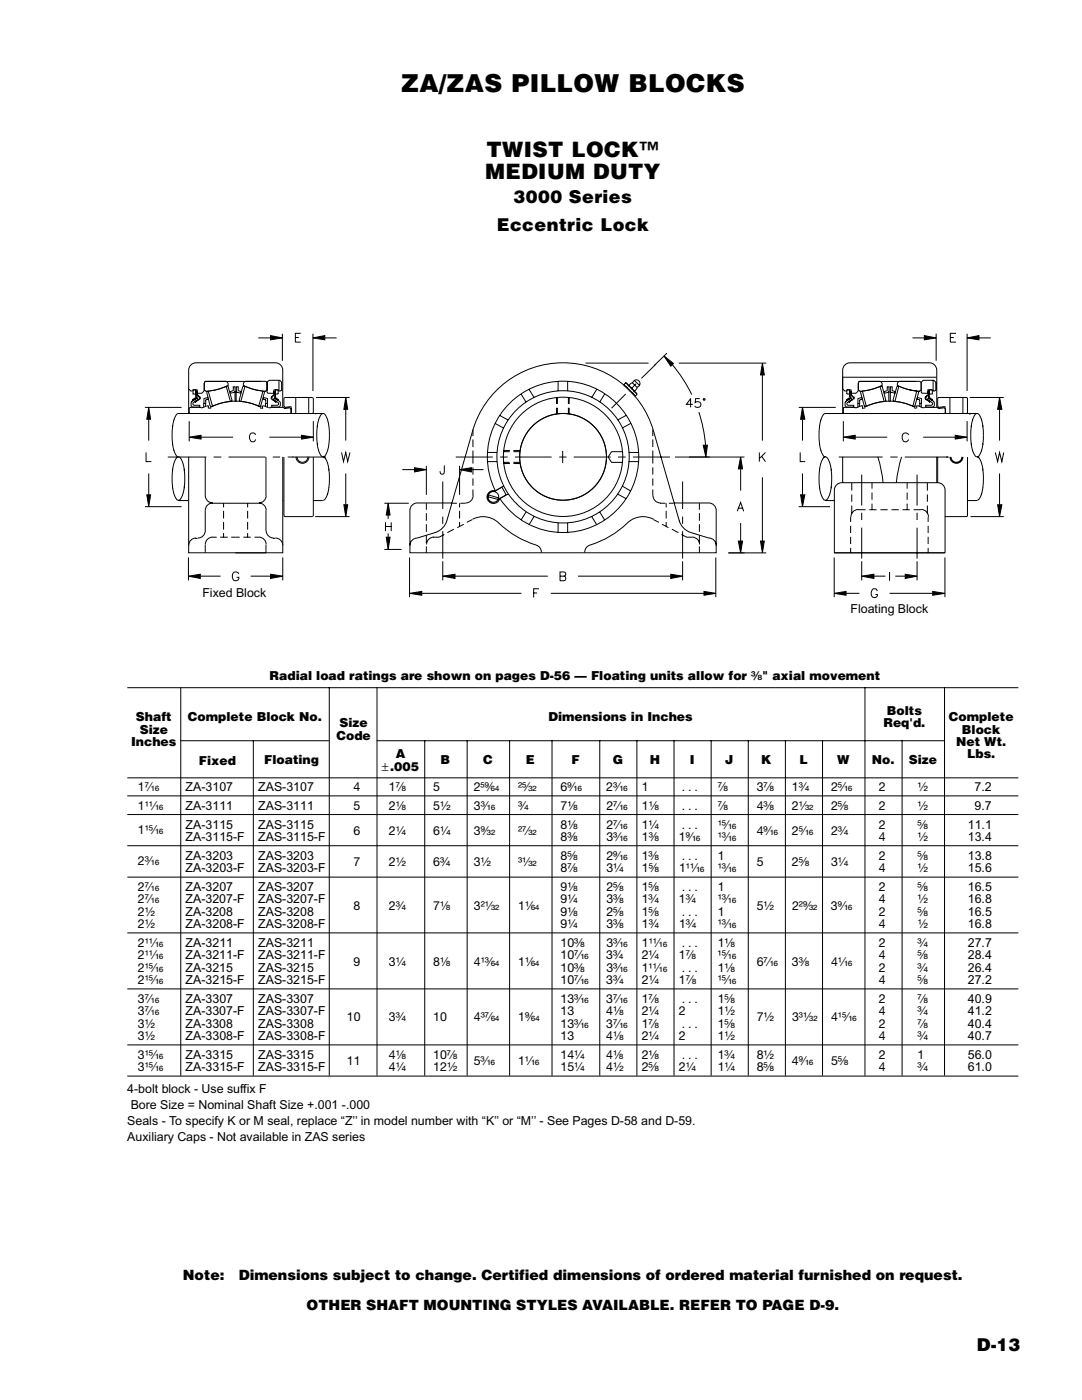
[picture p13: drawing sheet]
<svg xmlns="http://www.w3.org/2000/svg" width="216mm" height="279mm" viewBox="0 0 216 279" stroke-linecap="round" stroke-linejoin="round" font-family="sans-serif">
<defs><g id="words">
<text font-size="4.9" x="80.1" y="18.5">ZA/ZAS PILLOW BLOCKS</text>
<g font-size="4.2">
<text x="96.8" y="35.6">MEDIUM DUTY</text>
<text x="97.1" y="31.4">TWIST LOCK™</text>
</g>
<g font-size="3.5">
<text x="102.5" y="40.4">3000 Series</text>
<text x="99.1" y="46.1">Eccentric Lock</text>
<text x="194.9" y="269.5">D-13</text>
</g>
<g font-size="2.8">
<text x="36.5" y="255.5">Note:</text>
<text x="47.6" y="255.5">Dimensions subject to change. Certified dimensions of ordered material furnished on request.</text>
<text x="61.2" y="261.5">OTHER SHAFT MOUNTING STYLES AVAILABLE. REFER TO PAGE D-9.</text>
</g>
<g font-size="2.5">
<text x="40.4" y="119.1">Fixed Block</text>
<text x="169.7" y="122.3">Floating Block</text>
<text x="53.8" y="135.6">Radial load ratings are shown on pages D-56 — Floating units allow for ³⁄₈&quot; axial movement</text>
<text x="27.1" y="143.9">Shaft</text>
<text x="37.5" y="143.9">Complete Block No.</text>
<text x="109.4" y="143.9">Dimensions in Inches</text>
<text x="177" y="142.7">Bolts</text>
<text x="189.4" y="143.9">Complete</text>
<text x="26.2" y="148.8">Inches</text>
<text x="27.9" y="146.4">Size</text>
<text x="67.1" y="147.6">Code</text>
<text x="67.7" y="145.2">Size</text>
<text x="176.3" y="145.2">Req'd.</text>
<text x="190.8" y="148.8">Net Wt.</text>
<text x="191.9" y="146.4">Block</text>
<text x="39.7" y="152.7">Fixed</text>
<text x="52.7" y="152.6">Floating</text>
<text x="76.2" y="153.8">±.005</text>
<text x="79" y="151.3">A</text>
<text x="87.9" y="152.6">B</text>
<text x="96.4" y="152.6">C</text>
<text x="104.9" y="152.6">E</text>
<text x="114" y="152.6">F</text>
<text x="122.3" y="152.6">G</text>
<text x="129.7" y="152.6">H</text>
<text x="137.6" y="152.6">I</text>
<text x="144.7" y="152.6">J</text>
<text x="151.9" y="152.6">K</text>
<text x="159.5" y="152.6">L</text>
<text x="167" y="152.6">W</text>
<text x="173.9" y="152.6">No.</text>
<text x="181.4" y="152.6">Size</text>
<text x="193" y="151.3">Lbs.</text>
<text x="27.5" y="157.9">1⁷⁄₁₆</text>
<text x="27.5" y="161.6">1¹¹⁄₁₆</text>
<text x="37" y="157.9">ZA-3107</text>
<text x="37" y="161.6">ZA-3111</text>
<text x="51.5" y="157.9">ZAS-3107</text>
<text x="51.5" y="161.6">ZAS-3111</text>
<text x="70.6" y="157.9">4</text>
<text x="70.6" y="161.6">5</text>
<text x="77.6" y="157.9">1⁷⁄₈</text>
<text x="77.6" y="161.6">2¹⁄₈</text>
<text x="86.5" y="157.9">5</text>
<text x="86.5" y="161.6">5¹⁄₂</text>
<text x="94.5" y="157.9">2⁵⁹⁄₆₄</text>
<text x="94.5" y="161.6">3³⁄₁₆</text>
<text x="103.4" y="157.9">²⁵⁄₃₂</text>
<text x="103.4" y="161.6">³⁄₄</text>
<text x="111.8" y="157.9">6⁹⁄₁₆</text>
<text x="111.9" y="161.6">7¹⁄₈</text>
<text x="121" y="157.9">2³⁄₁₆</text>
<text x="121" y="161.6">2⁷⁄₁₆</text>
<text x="128.1" y="157.9">1</text>
<text x="128.1" y="161.6">1¹⁄₈</text>
<text x="136.1" y="157.9">. . .</text>
<text x="136.1" y="161.6">. . .</text>
<text x="143.2" y="157.9">⁷⁄₈</text>
<text x="143.2" y="161.6">⁷⁄₈</text>
<text x="151" y="157.9">3⁷⁄₈</text>
<text x="151" y="161.6">4³⁄₈</text>
<text x="158" y="157.9">1³⁄₄</text>
<text x="158" y="161.6">2¹⁄₃₂</text>
<text x="165.8" y="161.6">2⁵⁄₈</text>
<text x="165.8" y="157.9">2⁵⁄₁₆</text>
<text x="175.3" y="157.9">2</text>
<text x="175.3" y="161.6">2</text>
<text x="183.1" y="157.9">¹⁄₂</text>
<text x="183.1" y="161.6">¹⁄₂</text>
<text x="194.5" y="157.9">7.2</text>
<text x="194.5" y="161.6">9.7</text>
<text x="27.5" y="166.4">1¹⁵⁄₁₆</text>
<text x="37" y="165.4">ZA-3115</text>
<text x="37" y="167.9">ZA-3115-F</text>
<text x="51.5" y="165.4">ZAS-3115</text>
<text x="51.5" y="167.9">ZAS-3115-F</text>
<text x="70.6" y="166.6">6</text>
<text x="77.6" y="166.6">2¹⁄₄</text>
<text x="86.5" y="166.6">6¹⁄₄</text>
<text x="94.5" y="166.6">3⁹⁄₃₂</text>
<text x="103.4" y="166.6">²⁷⁄₃₂</text>
<text x="111.8" y="165.4">8¹⁄₈</text>
<text x="111.8" y="167.9">8³⁄₈</text>
<text x="121" y="165.4">2⁷⁄₁₆</text>
<text x="121" y="167.9">3³⁄₁₆</text>
<text x="128" y="165.4">1¹⁄₄</text>
<text x="128.1" y="167.9">1³⁄₈</text>
<text x="135.5" y="167.9">1⁹⁄₁₆</text>
<text x="136.1" y="165.4">. . .</text>
<text x="143.2" y="165.4">¹⁵⁄₁₆</text>
<text x="143.2" y="167.9">¹³⁄₁₆</text>
<text x="151" y="166.6">4⁹⁄₁₆</text>
<text x="158" y="166.6">2⁵⁄₁₆</text>
<text x="165.8" y="166.6">2³⁄₄</text>
<text x="175.3" y="165.4">2</text>
<text x="175.4" y="167.9">4</text>
<text x="183.1" y="165.4">⁵⁄₈</text>
<text x="183.1" y="167.9">¹⁄₂</text>
<text x="193.1" y="165.4">11.1</text>
<text x="193.1" y="167.9">13.4</text>
<text x="27.5" y="172.6">2³⁄₁₆</text>
<text x="37" y="171.6">ZA-3203</text>
<text x="51.5" y="171.6">ZAS-3203</text>
<text x="70.6" y="172.8">7</text>
<text x="77.6" y="172.8">2¹⁄₂</text>
<text x="86.4" y="172.8">6³⁄₄</text>
<text x="94.5" y="172.8">3¹⁄₂</text>
<text x="103.4" y="172.8">³¹⁄₃₂</text>
<text x="111.8" y="171.6">8⁵⁄₈</text>
<text x="121" y="171.6">2⁹⁄₁₆</text>
<text x="128" y="171.6">1³⁄₈</text>
<text x="136.1" y="171.6">. . .</text>
<text x="143.2" y="171.6">1</text>
<text x="151" y="172.8">5</text>
<text x="158" y="172.8">2⁵⁄₈</text>
<text x="165.8" y="172.8">3¹⁄₄</text>
<text x="175.3" y="171.6">2</text>
<text x="183.1" y="171.6">⁵⁄₈</text>
<text x="193.1" y="171.6">13.8</text>
<text x="27.5" y="177.8">2⁷⁄₁₆</text>
<text x="37" y="177.8">ZA-3207</text>
<text x="37" y="174.1">ZA-3203-F</text>
<text x="51.5" y="177.8">ZAS-3207</text>
<text x="51.5" y="174.1">ZAS-3203-F</text>
<text x="111.8" y="177.8">9¹⁄₈</text>
<text x="111.8" y="174.1">8⁷⁄₈</text>
<text x="121" y="177.8">2⁵⁄₈</text>
<text x="121" y="174.1">3¹⁄₄</text>
<text x="128.1" y="177.8">1⁵⁄₈</text>
<text x="128.1" y="174.1">1⁵⁄₈</text>
<text x="135.5" y="174.1">1¹¹⁄₁₆</text>
<text x="136.1" y="177.8">. . .</text>
<text x="143.2" y="177.8">1</text>
<text x="143.2" y="174.1">¹³⁄₁₆</text>
<text x="175.3" y="177.8">2</text>
<text x="175.3" y="174.1">4</text>
<text x="183.1" y="177.8">⁵⁄₈</text>
<text x="183.1" y="174.1">¹⁄₂</text>
<text x="193.1" y="177.8">16.5</text>
<text x="193.1" y="174.1">15.6</text>
<text x="27.5" y="182.8">2¹⁄₂</text>
<text x="27.5" y="180.3">2⁷⁄₁₆</text>
<text x="27.5" y="185.2">2¹⁄₂</text>
<text x="37" y="182.8">ZA-3208</text>
<text x="37" y="180.3">ZA-3207-F</text>
<text x="37" y="185.2">ZA-3208-F</text>
<text x="51.5" y="182.8">ZAS-3208</text>
<text x="51.5" y="180.3">ZAS-3207-F</text>
<text x="51.5" y="185.2">ZAS-3208-F</text>
<text x="70.6" y="181.7">8</text>
<text x="77.6" y="181.7">2³⁄₄</text>
<text x="86.5" y="181.7">7¹⁄₈</text>
<text x="94.5" y="181.7">3²¹⁄₃₂</text>
<text x="103.4" y="181.7">1¹⁄₆₄</text>
<text x="111.8" y="182.8">9¹⁄₈</text>
<text x="111.8" y="180.3">9¹⁄₄</text>
<text x="111.8" y="185.2">9¹⁄₄</text>
<text x="121" y="182.8">2⁵⁄₈</text>
<text x="121" y="180.3">3³⁄₈</text>
<text x="121" y="185.2">3³⁄₈</text>
<text x="128.1" y="182.8">1⁵⁄₈</text>
<text x="128.1" y="180.3">1³⁄₄</text>
<text x="128.1" y="185.2">1³⁄₄</text>
<text x="135.5" y="180.3">1³⁄₄</text>
<text x="135.5" y="185.2">1³⁄₄</text>
<text x="136.1" y="182.8">. . .</text>
<text x="143.2" y="182.8">1</text>
<text x="143.2" y="180.3">¹³⁄₁₆</text>
<text x="143.2" y="185.2">¹³⁄₁₆</text>
<text x="151" y="181.7">5¹⁄₂</text>
<text x="158" y="181.7">2²⁹⁄₃₂</text>
<text x="165.8" y="181.7">3⁹⁄₁₆</text>
<text x="175.3" y="182.8">2</text>
<text x="175.3" y="180.3">4</text>
<text x="175.4" y="185.2">4</text>
<text x="183.1" y="182.8">⁵⁄₈</text>
<text x="183.1" y="180.3">¹⁄₂</text>
<text x="183.1" y="185.2">¹⁄₂</text>
<text x="193.1" y="182.8">16.5</text>
<text x="193.1" y="180.3">16.8</text>
<text x="193.1" y="185.2">16.8</text>
<text x="27.5" y="191.4">2¹¹⁄₁₆</text>
<text x="27.5" y="189">2¹¹⁄₁₆</text>
<text x="37" y="191.4">ZA-3211-F</text>
<text x="37" y="189">ZA-3211</text>
<text x="51.5" y="189">ZAS-3211</text>
<text x="51.5" y="191.4">ZAS-3211-F</text>
<text x="111.8" y="191.4">10⁷⁄₁₆</text>
<text x="111.8" y="189">10³⁄₈</text>
<text x="121" y="191.4">3³⁄₄</text>
<text x="121" y="189">3³⁄₁₆</text>
<text x="128" y="191.4">2¹⁄₄</text>
<text x="128.1" y="189">1¹¹⁄₁₆</text>
<text x="135.4" y="191.4">1⁷⁄₈</text>
<text x="136.1" y="189">. . .</text>
<text x="143.2" y="191.4">¹⁵⁄₁₆</text>
<text x="143.2" y="189">1¹⁄₈</text>
<text x="175.3" y="191.4">4</text>
<text x="175.4" y="189">2</text>
<text x="183.1" y="191.4">⁵⁄₈</text>
<text x="183.1" y="189">³⁄₄</text>
<text x="193.1" y="191.4">28.4</text>
<text x="193.1" y="189">27.7</text>
<text x="27.5" y="193.9">2¹⁵⁄₁₆</text>
<text x="27.5" y="196.4">2¹⁵⁄₁₆</text>
<text x="37" y="193.9">ZA-3215</text>
<text x="37" y="196.4">ZA-3215-F</text>
<text x="51.5" y="193.9">ZAS-3215</text>
<text x="51.5" y="196.4">ZAS-3215-F</text>
<text x="70.6" y="192.7">9</text>
<text x="77.6" y="192.7">3¹⁄₄</text>
<text x="86.5" y="192.7">8¹⁄₈</text>
<text x="94.5" y="192.7">4¹³⁄₆₄</text>
<text x="103.4" y="192.7">1¹⁄₆₄</text>
<text x="111.8" y="193.9">10³⁄₈</text>
<text x="111.8" y="196.4">10⁷⁄₁₆</text>
<text x="121" y="196.4">3³⁄₄</text>
<text x="121" y="193.9">3³⁄₁₆</text>
<text x="128.1" y="193.9">1¹¹⁄₁₆</text>
<text x="128.1" y="196.4">2¹⁄₄</text>
<text x="135.5" y="196.4">1⁷⁄₈</text>
<text x="136.1" y="193.9">. . .</text>
<text x="143.2" y="193.9">1¹⁄₈</text>
<text x="143.2" y="196.4">¹⁵⁄₁₆</text>
<text x="151" y="192.7">6⁷⁄₁₆</text>
<text x="158" y="192.7">3³⁄₈</text>
<text x="165.8" y="192.7">4¹⁄₁₆</text>
<text x="175.3" y="193.9">2</text>
<text x="175.4" y="196.4">4</text>
<text x="183.1" y="193.9">³⁄₄</text>
<text x="183.1" y="196.4">⁵⁄₈</text>
<text x="193.1" y="193.9">26.4</text>
<text x="193.1" y="196.4">27.2</text>
<text x="27.5" y="202.6">3⁷⁄₁₆</text>
<text x="27.5" y="200.2">3⁷⁄₁₆</text>
<text x="37" y="202.6">ZA-3307-F</text>
<text x="37" y="200.2">ZA-3307</text>
<text x="51.5" y="200.2">ZAS-3307</text>
<text x="51.5" y="202.6">ZAS-3307-F</text>
<text x="69.2" y="203.8">10</text>
<text x="77.6" y="203.8">3³⁄₄</text>
<text x="86.5" y="203.8">10</text>
<text x="94.5" y="203.8">4³⁷⁄₆₄</text>
<text x="103.4" y="203.8">1⁹⁄₆₄</text>
<text x="111.8" y="202.6">13</text>
<text x="111.8" y="200.2">13³⁄₁₆</text>
<text x="121" y="202.6">4¹⁄₈</text>
<text x="121" y="200.2">3⁷⁄₁₆</text>
<text x="128.1" y="200.2">1⁷⁄₈</text>
<text x="128.1" y="202.6">2¹⁄₄</text>
<text x="135.5" y="202.6">2</text>
<text x="136.1" y="200.2">. . .</text>
<text x="143.2" y="200.2">1⁵⁄₈</text>
<text x="143.2" y="202.6">1¹⁄₂</text>
<text x="151" y="203.8">7¹⁄₂</text>
<text x="158" y="203.8">3³¹⁄₃₂</text>
<text x="165.8" y="203.8">4¹⁵⁄₁₆</text>
<text x="175.4" y="200.2">2</text>
<text x="175.4" y="202.6">4</text>
<text x="183.1" y="200.2">⁷⁄₈</text>
<text x="183.1" y="202.6">³⁄₄</text>
<text x="193.1" y="202.6">41.2</text>
<text x="193.1" y="200.2">40.9</text>
<text x="27.5" y="205.1">3¹⁄₂</text>
<text x="27.5" y="207.6">3¹⁄₂</text>
<text x="37" y="205.1">ZA-3308</text>
<text x="37" y="207.6">ZA-3308-F</text>
<text x="51.5" y="205.1">ZAS-3308</text>
<text x="51.5" y="207.6">ZAS-3308-F</text>
<text x="111.8" y="205.1">13³⁄₁₆</text>
<text x="111.8" y="207.6">13</text>
<text x="121" y="207.6">4¹⁄₈</text>
<text x="121" y="205.1">3⁷⁄₁₆</text>
<text x="128.1" y="205.1">1⁷⁄₈</text>
<text x="128.1" y="207.6">2¹⁄₄</text>
<text x="135.5" y="207.6">2</text>
<text x="136.1" y="205.1">. . .</text>
<text x="143.2" y="205.1">1⁵⁄₈</text>
<text x="143.2" y="207.6">1¹⁄₂</text>
<text x="175.3" y="205.1">2</text>
<text x="175.4" y="207.6">4</text>
<text x="183.1" y="205.1">⁷⁄₈</text>
<text x="183.1" y="207.6">³⁄₄</text>
<text x="193.1" y="205.1">40.4</text>
<text x="193.1" y="207.6">40.7</text>
<text x="27.5" y="211.3">3¹⁵⁄₁₆</text>
<text x="27.5" y="213.8">3¹⁵⁄₁₆</text>
<text x="37" y="211.3">ZA-3315</text>
<text x="37" y="213.8">ZA-3315-F</text>
<text x="51.5" y="211.3">ZAS-3315</text>
<text x="51.5" y="213.8">ZAS-3315-F</text>
<text x="69.2" y="212.6">11</text>
<text x="77.6" y="211.3">4¹⁄₈</text>
<text x="77.6" y="213.8">4¹⁄₄</text>
<text x="86.4" y="211.3">10⁷⁄₈</text>
<text x="86.5" y="213.8">12¹⁄₂</text>
<text x="94.5" y="212.6">5³⁄₁₆</text>
<text x="103.4" y="212.6">1¹⁄₁₆</text>
<text x="111.8" y="211.3">14¹⁄₄</text>
<text x="111.8" y="213.8">15¹⁄₄</text>
<text x="121" y="211.3">4¹⁄₈</text>
<text x="121" y="213.8">4¹⁄₂</text>
<text x="128" y="211.3">2¹⁄₈</text>
<text x="128.1" y="213.8">2⁵⁄₈</text>
<text x="135.5" y="213.8">2¹⁄₄</text>
<text x="136.1" y="211.3">. . .</text>
<text x="143.2" y="213.8">1¹⁄₄</text>
<text x="143.2" y="211.3">1³⁄₄</text>
<text x="151" y="213.8">8⁵⁄₈</text>
<text x="151" y="211.3">8¹⁄₂</text>
<text x="158" y="212.6">4⁹⁄₁₆</text>
<text x="165.8" y="212.6">5⁵⁄₈</text>
<text x="175.3" y="211.3">2</text>
<text x="175.3" y="213.8">4</text>
<text x="183.1" y="211.3">1</text>
<text x="183.1" y="213.8">³⁄₄</text>
<text x="193.1" y="211.3">56.0</text>
<text x="193.1" y="213.8">61.0</text>
<text x="25.4" y="218.2">4-bolt block - Use suffix F</text>
<text x="26.1" y="221.4">Bore Size = Nominal Shaft Size +.001 -.000</text>
<text x="25.4" y="224.6">Seals - To specify K or M seal, replace “Z’’ in model number with “K’’ or “M’’ - See Pages D-58 and D-59.</text>
<text x="25.4" y="227.8">Auxiliary Caps - Not available in ZAS series</text>
</g>
</g></defs>
<path d="M25.4 158.8h177.8M25.4 162.6h177.8M25.4 168.8h177.8M25.4 175h177.8M25.4 186.2h177.8M25.4 197.4h177.8M25.4 208.5h177.8M25.4 214.8h177.8" fill="none" stroke="#000" stroke-width=".2"/>
<g fill="#fff">
<path d="M41.3 90.8h27v6.4h-27z" fill-rule="evenodd"/>
<path d="M157 91h27v6.4h-27z" fill-rule="evenodd"/>
</g>
<g fill="none" stroke="#000" stroke-width=".2">
<path d="M25.4 137.2h177.8M36.1 137.2v77.5M65.7 137.2v77.5M75.2 137.2v77.5M172.6 137.2v77.5M188.5 137.2v77.5M25.4 155.2h177.8M36 147.8h29.6M50.5 147.7v67M75.1 147.8h113.3M84.8 147.7v67M93.2 147.7v67"/>
<path d="M101.7 147.7v67M110.2 147.7v67M119.7 147.7v67M127.1 147.7v67M134.5 147.7v67M141.9 147.7v67M149.3 147.7v67M156.7 147.7v67M164.1 147.7v67M180 147.7v67"/>
</g>
<path d="M44.2 129.1h27v6.4h-27z" fill-rule="evenodd" fill="#fff"/>
<g fill="none" stroke="#000" stroke-width=".2">
<path d="M37.6 77.6l.5 .4h.3M38.5 77.8h.5v.8h-.5zM38.5 77.9v.1M38.5 78h.1M38.5 77.8h.9M39 79.4l-.6 .4 .1 .1 .6-.3M39 78h.3v1.2M39 77.8v1.4M39.1 79.2l-.1 .2M39.3 78.1h.1M39.3 79.2l-.2 .3M39.3 78.6l.1 .2"/>
<path d="M39.4 77.9v.7M39.4 78.9l.3 .4M39.4 77.8h.1M39.4 78.6l.1 .2M39.4 78.8l.5 .4M39.7 79.6l-.8 .6 .1 .1 .8-.6M39.8 79.3v.3M39.9 79.2l.1 .2-.2 .3M40.7 79.6l.8-.3 .1 .4-.5 .1-.1 .7h-.3zM40.7 76.4v1.6l-.4 .5h-.9M40.8 76.3l.3-.2h3.9a.62 .62 0 0 1 .5 .8 11.1 11.1 0 0 1-4.4 1.2l-.3-.3zM41 76.1h11.1"/>
<path d="M41.1 76.1l-.3 .3M41.3 78.3l.7 2.8M41.4 78.1l-.1 .2M41.4 78.1h.2l.8 3M41.4 78.1l-.1 .1M45.2 77.1l-1.8 .6-1.8 .3M46.5 77.2h.4v1l-.9 .3-.1-.4 .6-.1zM46.9 78.2v1.9h.2v-1.9M47.2 77.2h.3v.8l.6 .1-.1 .4-.8-.3zM47.8 79.9l.1 .1M48.5 77.1l-.8 2.8M48.6 76.4l.5-.3 4 .1 .2 .3v1.3l-.3 .3a11.1 11.1 0 0 1-4.4-1.2z"/>
<path d="M48.6 77h.1M48.6 77l.3 .1-.9 3.1-.1-.1M48.7 77l-.2 .1M48.9 77.1l1.7 .6 1.9 .3M51.5 67.4h2.5M52.6 79.3l.8 .3v.9h-.4v-.7l-.5-.1zM52.6 78.2l-.1-.1-.9 3 .2 .1M52.7 78.1l.1 .2-.8 2.8M54.2 79.2l-.1 .2 .1 .3M54.3 79.3v.3M54.3 79.6l.8 .6v.1l-.9-.6M54.6 78.1h.1v.5"/>
<path d="M54.6 77.9v.7M54.6 78.8l-.5 .4M54.7 78.6l-.1 .2M54.7 78.9l-.5 .4M54.7 77.8h.8v.8h-.5M54.8 79.4l1.1 .9v.6l-.1 .3h-1.6v-.3h1.1l.2-.2v-.4l-.9-.6zM54.8 78.6l-.1 .2M54.8 79.2l.1 .3M55 78h-.3v1.2M55 77.8v1.4M55 79.2l.1 .2M55.1 79.4l.5 .4-.1 .1-.6-.3"/>
<path d="M55.5 78h.5l.2-.1v-1.6l-.4-.4h-2.1l-.4 .4v2l.2 .2h1.1M55.5 77.8h.1M55.7 75.9v2.1M56.3 66.6v5.4M58.9 67.4h.7M59 79.3v3.2M60 66.5h-1.1v1.8h1.1M61.6 79.3v3.2M62.4 66.6v11.4M63.1 79.3h6.7M64.8 67.4h2.4M104 78.6l1 1.6"/>
<path d="M105.6 77.7l1 1.6M111.1 79.4v1.2M111.2 79.3v1.3M111.4 76.1v1.9M113.3 76.1v1.9M113.4 79.3v1.3M113.6 79.4v1.2M116.8 72.5h12.6M119.1 77.7l-1 1.6M120.7 78.6l-1 1.6M124.5 76.7l1.9 2 .5 .3M124.8 76.4l1.2 1.1 1.1 1.2"/>
<path d="M124.8 76.4l2.3 2.2-.3 .5-2.3-2.3zM124.8 78.6l-2.8 2.9M125.5 77l.3-.4a.74 .74 0 0 0 .7-.6 .74 .74 0 0 1 1.1 .2 .74 .74 0 0 1-.5 1.1l-.1 .4-.4 .3M126.2 76.4l.9 .9M126.6 76l1 .9M126.9 76.6l-1 1M130.8 72.8l-2.8 2.7M133.1 70.5l-2.5 2.4M134.1 72.8a28.5 28.5 0 0 1 3.9 6M135.4 72.5h17.5M139.6 79.6h-.8l-.1 .7a.64 .64 0 0 1 1 0 .64 .64 0 0 1-.1 .9 .64 .64 0 0 1-1-.2M140.4 79.6h.2v.3h-.2z"/>
<path d="M152.1 74.8v13.1M168.1 77.6l.4 .4h.5M168.1 75.3h18.8M168.1 77.6v-3.7a1.47 1.47 0 0 1 1.5-1.5h15.8a1.47 1.47 0 0 1 1.5 1.5v7.4M168.1 75.2v7.3M169 78h.1M169 77.8h.1M169.4 79.4l-.5 .4 .1 .1 .6-.3M169.5 78h.2v1.2M169.5 77.8v1.4M169.6 79.2l-.1 .2M169.8 79.2l-.2 .3"/>
<path d="M169.8 78.6l.1 .2M169.8 77.8h-.8v.8h.5M169.8 78.9l.5 .4M169.9 77.8h.1M169.9 77.9l.1 .9M169.9 78.1h-.2v.5M169.9 78.8l.4 .4M169.9 78.4h.1M170.2 79.6l-.8 .6 .1 .1 .8-.6M170.3 79.3v.3M170.4 79.2l.1 .2-.2 .3M171.2 79.6l.8-.3 .1 .4-.5 .1-.1 .7h-.3z"/>
<path d="M171.3 76.4v1.6l-.5 .5h-.9M171.3 76.3l.3-.2h3.9a.63 .63 0 0 1 .5 .8 11.1 11.1 0 0 1-4.4 1.2l-.3-.3zM171.5 76.1h11.1M171.6 76.1l-.3 .3M171.7 78.3l.8 2.8M171.9 78.2l.2-.1 .8 3-.3 .1M171.9 78.1l-.1 .2M175.7 77.1l-1.8 .6-1.8 .3M175.8 77h.1M175.8 77l-.2 .1 .8 3.1 .3-.1M175.9 77l.2 .1M176 77.1l.7 2.8"/>
<path d="M176.8 79.9l-.1 .1M177 77.2h.4v1l-.9 .3-.1-.4 .6-.1zM177.4 78.2v1.9h.3v-1.9M177.7 77.2h.3v.8l.6 .1-.1 .4-.8-.3zM178.3 79.9l.1 .1M179 77.1l-.8 2.8M179.1 77h.1M179.1 76.4l.5-.3 4 .1 .2 .3v1.3l-.3 .3a11.1 11.1 0 0 1-4.4-1.2zM179.2 77l.1 .1-.7 3.1-.3-.1M179.2 77l-.2 .1M179.4 77.1l1.7 .6 1.9 .3M182.1 67.4h2.3"/>
<path d="M182.6 76.1h.1M183.1 79.3l.8 .3v.9h-.4v-.7l-.5-.1zM183.1 78.2l-.2-.1-.7 3 .1 .1M183.2 78.1l.1 .2M183.2 78.3l-.7 2.8M184.7 79.2l-.1 .2 .1 .3M184.7 79.6l.9 .6-.1 .1-.8-.6M184.8 79.3v.3M185 78.8l-.3 .4M185.1 77.8h.9M185.1 78.1h.2M185.1 77.9v.7"/>
<path d="M185.2 78.6l-.1 .2M185.2 77.8h.1M185.2 78.9l-.5 .4M185.3 79.4l1.1 .9v.6l-.2 .3h-1.5v-.3h1.1l.2-.2v-.4l-.9-.6zM185.3 78.6l-.1 .2M185.3 79.2l.1 .3M185.4 77.8h.6v.8h-.6zM185.4 78h-.1v1.2M185.4 77.8v1.4M185.5 79.2l.1 .2M185.5 79.4l.6 .4-.1 .1-.6-.3M186 77.8h.1"/>
<path d="M186 77.9v.1h.6l.1-.1v-1.6l-.4-.4h-2.1l-.4 .4v2l.2 .2h1.1M186.2 75.9v2.1M186.8 66.6v5.4M189.5 79.3v3.2M189.6 67.4h.7M190.8 66.5h-1.2v1.8h1.2M192.1 79.3v3.2M193 66.6v11.4M193.5 79.3h6.8M195.3 67.4h2.4M28.9 81.3h7.3M29.1 90.3v1.8h1.1"/>
<path d="M29.7 83.7v4.2M29.7 94.5v4.3M33.5 91.2h7.7M35.3 91.3l-.1 .1M35.3 91.3a.68 .68 0 0 1 1 .6l.4 1.5 .2 1.7-.1 1.8-.3 1.7a1.29 1.29 0 0 1-.9 1.2 2.44 2.44 0 0 1-1-1.9l-.3-2 .1-2.2 .4-1.5zM35.5 82.5h28.9M35.5 99.9h2.1M35.6 82.5l-.4 .2-.5 1.1-.3 1.3-.1 1.8 .1 1.7 .3 1.3 .5 1.1 .4 .2M37.6 91.2v19.1h18.8v-19.1M37.8 84v4.1M38.3 80.1l1-.7 .2 .3-.9 .6-.1 .4 .3 .2h1.1v.3h-1.6l-.2-.3zM40 81.4l-2.1-.1-.1 .2v.9l.1 .1"/>
<path d="M40.1 87.2h6.4M40.4 81.4h.1M40.6 80.5v.8M41 91.2v7.7a1.47 1.47 0 0 0 1.4 1.5 1.47 1.47 0 0 0-1.4 1.5v4a1.45 1.45 0 0 1-1.5 1.5M41 80.5v.7M41.3 81l-1.2 .4M41.3 81h.3v.5M41.3 81h.1M41.6 81h.1M41.6 81.4h.1M42 81.3v.2h-.4M42 81l.2 .1"/>
<path d="M42.1 81.2a11.1 11.1 0 0 1 9.9 0M42.1 81.4h-.1M42.2 81.2h.1M42.4 81.1l-.2 .1M42.6 91.2h1.6M45.6 91.2h7.4M46 80.1l-1.8 .3-1.8 .7M46.1 80.1h.1M46.2 80l.1-.1-.7-2.8-.3-.1-.2 .1 .9 3.1 .1-.1M47.8 80.1h.1M48.1 80.1l1.8 .3 1.8 .7M51 86.8l-.4-.4a.88 .88 0 0 0-.8 .9 .88 .88 0 0 0 .8 .9l.4-.5"/>
<path d="M52 81.1h.1M52 81.4h.1M52 81l-.1 .1M52.4 81v.5h-.4v-.2M52.4 81.4h.1M52.5 81l1.1 .4M52.5 81h-.1M52.7 81h.1M53 80.5v.7M53.1 91.2v7.7M53.1 98.9a1.47 1.47 0 0 1-1.5 1.5 1.47 1.47 0 0 1 1.5 1.5M53.4 80.5v.8"/>
<path d="M53.7 81.4h.1M53.7 81.4h2.9M53.8 87.2h6.4M54 81.3l-.1 .1M54.4 91.2h1.5M56.4 81.3v-7.4a1.47 1.47 0 0 0-1.4-1.5h-15.9a1.47 1.47 0 0 0-1.5 1.5v8.6M56.4 99.9h.2M56.6 81.3l.2 .2M56.7 91.2v11.7l.1 .2h5.6l.1-.2v-11.7M56.8 81.5l1.1-.1 .2 .2M57.4 91.2h7.6M57.9 81.2l-1 .1-.2-.2v-1.6l.1-.2h5.6l.1 .2v2.9l-.1 .1"/>
<path d="M57.9 81.1l.2 .2M58.1 81.4v1l-.2 .1M58.1 82.4l.2 .1M58.3 91.2h.1M59.1 91.2a1.29 1.29 0 0 0 1.3 1.3 1.29 1.29 0 0 0 1.2-1.3M59.3 91.2a1.08 1.08 0 0 0 1.1 1.1 1.08 1.08 0 0 0 1-1.1M62.5 99.9h1.9M62.5 84v4.1M62.9 82.7h.1M64.2 82.6l.3-.1a2.44 2.44 0 0 1 1 1.9l.2 2.8-.3 2.7a1.71 1.71 0 0 1-.9 1.3 2.11 2.11 0 0 1-1.1-1.9l-.2-2.1 .1-2.1 .4-1.6zM64.5 91.2l.3 .2 .6 1 .2 1.3 .1 1.8-.1 1.8-.2 1.3-.6 1-.3 .2M68.2 90.3l.3 1.8 .5-1.8 .4 1.8 .4-1.8"/>
<path d="M69 81.7v6.2M69 94.5v6.2M80.3 93.7h2.4M85.1 93v5.8M88.3 96.1v5.5M88.7 92.9l-.1 1.6-.3 .1h-.3l-.2-.6M90.9 91.2h7.4M91.7 93v5.8M94.1 93.7h2.4M94.4 97.7a2.17 2.17 0 0 1-.6 2.4l-.9 .3M94.4 85.7v1.3M94.4 87.7v1.5"/>
<path d="M94.4 89.9v2.6M94.4 93.3v1.4M94.4 95.5v1.4M97.3 90.3h1.9M97.3 92.1h1.9M97.4 98.8l2.1 .6M98.5 98.1l1.7-.9 .8 1.6-1.6 .9-2.1-.6M98.8 84.5l1.7 .9M98.8 98a1.29 1.29 0 0 0-1.6 .8 1.29 1.29 0 0 0 .9 1.6 1.29 1.29 0 0 0 1.6-.9l1.7-.9M98.8 97.9a15.1 15.1 0 0 1 13.8-21.8 15.1 15.1 0 0 1 13 22.4 15.1 15.1 0 0 1-25.9 1M99.7 82.9l1.7 .9M99.8 91.2h1.5"/>
<path d="M100.5 97l-1.7 1M100.5 92.5h1.3M100.5 92.3h1.2M100.5 89.9h1.3M100.5 90.1h1.2M102.4 92.5h1.3M102.4 92.3h1.3M102.4 89.9h1.3M102.4 90.1h1.3M102.8 91.2h7.3M111.1 81.4v1.3M111.2 81.4v1.2"/>
<path d="M111.6 91.2h1.4M112.3 90v2.4M113.4 81.4v1.2M113.6 81.4v1.3M114.5 91.2h7.4M123.2 98.6l1.7 .9M123.3 91.2h1.5M124.2 97l1.6 1M124.2 90.1h-2.2l-.7 1.1 .7 1.1h2.2M124.9 82.9l-1.7 .9M125.5 90.3h1.9M125.5 92.1h1.9"/>
<path d="M125.8 84.5l-1.6 .9M126.3 91.2h7.4M130.3 85.7v1.3M130.3 87.7v1.5M130.3 89.9v2.6M130.3 93.3v1.4M130.3 95.5v1.4M130.3 97.7v1.2M130.3 98.9a1.47 1.47 0 0 0 1.5 1.5M134.7 91.2h13.8M136.2 96.1v5.5M138.3 80.7h-1.3l.8-1.1v1.7"/>
<path d="M139.4 82.2a28.6 28.6 0 0 1 1.4 6.6M147.8 93.6v4.3M151.5 90.3v1.8M152 91.1l.7 1M152.1 95.2v12.8M152.7 90.3l-1.2 1.2M159.4 81.3h7.4M159.7 90.3v1.8h1M160.1 83.7v4.2M160.1 94.5v4.3M164.4 91.3l-.2 .1M164.4 91.3l.3-.1a2.44 2.44 0 0 1 1 1.9l.3 2.8-.4 2.7a1.71 1.71 0 0 1-.9 1.2 2.11 2.11 0 0 1-1.1-1.9l-.2-2 .1-2.2 .4-1.5z"/>
<path d="M164.6 82.5h30.4M164.6 99.9h1.9M164.7 82.5a1.29 1.29 0 0 0-.9 1.3l-.3 1.3-.1 1.8 .1 1.7 .3 1.3a1.29 1.29 0 0 0 .9 1.3M167.1 96.6l.9-.3h19.1a1.47 1.47 0 0 1 1.5 1.5v12.5h-22.1v-12.5l.1-.5zM167.4 91.2h8.7M168.1 91.2v5.1M168.3 84v4.1M168.8 80.1l1-.7 .2 .3-.9 .6-.1 .4 .3 .2h1.1v.3h-1.6l-.2-.3zM170 96.4v1.5M170 98.7v1.4M170.6 81.3v.1M170.6 87.2h6.4"/>
<path d="M170.9 81.4h.1M171.2 80.5v.8M171.5 80.5v.7M171.8 81h.1M171.9 94.7v6.2M172.1 81v.5h.4M172.1 81l-1.2 .4-2.5-.1v1.2M172.1 81h.1M172.1 81.4h.1M172.5 81.1h.1M172.5 81l.2 .1M172.6 81.3v.2"/>
<path d="M172.6 81.2a11.1 11.1 0 0 1 9.9 0M172.6 81.4h-.1M174 96.4v1.1M174 98.3v1.4M175.2 91.2l.7 2.9 .3 2.2M176.5 80.1l-1.8 .3-1.8 .7M177.7 91.2h1.4M178.3 80.1h.1M178.6 80.1l1.8 .3 1.8 .7M179.9 91.2l-.6 2.2-.4 2.9M180.6 91.2h8.7M181 96.4v1.1"/>
<path d="M181 98.3v1.4M181.3 86.8a.68 .68 0 0 0-.7-.4 .68 .68 0 0 0-.6 .6v.5a.66 .66 0 0 0 .6 .7 .66 .66 0 0 0 .7-.5M182.3 81.2h.1M182.5 81.3v.2M182.5 81.4h.1M182.5 81.1h.1M182.5 81.5h.3M182.5 81l-.1 .1M182.9 81l1.5 .4M182.9 81v.5M182.9 81.4h.1M183 81h-.1"/>
<path d="M183 94.7v6.2M183.2 81h.1M183.5 80.5v.7M183.8 80.5v.8M184.2 81.4h.1M184.2 87.2h6.4M185 96.4v1.5M185 98.7v1.4M186.9 91.2v5.1M187.1 81.3h-2.6M187.1 81.3v.1M187.1 91.2v5.2"/>
<path d="M187.1 81.3l.2 .2 1.1-.1 .2 .2M188.6 82.4l.2 .1M188.6 81.4v1l-.1 .1M188.6 81.3l-.2-.2-1.1 .2-.2-.2v-1.6l.2-.2h5.6l.1 .2v2.9l-.1 .1M188.9 91.2h.1M189.6 91.2a1.29 1.29 0 0 0 1.2 1.3 1.29 1.29 0 0 0 1.3-1.3M189.8 91.2a1.08 1.08 0 0 0 1 1.1 1.08 1.08 0 0 0 1.1-1.1M193 84v4.1M193 99.9h2M193 91.2v11.7l-.1 .2h-4.3M193.4 82.7h.1M194.7 82.6l.3-.1a2.44 2.44 0 0 1 1 1.9l.2 2.8-.3 2.7a1.71 1.71 0 0 1-.9 1.3 2.44 2.44 0 0 1-1.1-1.9l-.2-2.1 .1-2.1 .4-1.6z"/>
<path d="M195 91.2a2.11 2.11 0 0 1 1 1.9l.2 2.8-.3 2.7a1.29 1.29 0 0 1-.9 1.2M198.6 90.3l.5 1.8 .3-1.8 .5 1.8 .4-1.8M199.4 81.7v6.2M199.4 94.5v6.2M28.9 101.1h7.3M37.6 111.3v4.5M39 107.4h.4M39.1 107.4a1.47 1.47 0 0 0-1.5 1.4M40 115h4M41 108.7v1.6M42.4 100.4h9.2M42.4 107.2h.8"/>
<path d="M42.4 107.2a1.47 1.47 0 0 0-1.4 1.5M43.9 107.2h1.5M44.6 100.4v.9M44.6 102v1.5M44.6 104.2v1.5M44.6 106.4v.8M46.1 107.2h1.7M47.7 114.5a.73 .73 0 0 0-1-.3 .73 .73 0 0 0-.3 1l.1 .5a.64 .64 0 0 0 .8 .2 .64 .64 0 0 0 .4-.7h-.5M48.6 107.2h1.4M49.4 100.4v.9M49.4 102v1.5M49.4 104.2v1.5"/>
<path d="M49.4 106.4v.8M50 115h4M50.8 107.2a1.68 1.68 0 0 1 2.3 1.5M53.1 108.7v1.6h-6.1M53.1 101.9v4M53.1 105.9a1.47 1.47 0 0 0 1.5 1.5M54.5 107.4h.4M55 107.4a1.47 1.47 0 0 1 1.4 1.4M56.4 111.3v4.5M62.9 103.1h6.9M76.7 100.4h4.9M76.7 109.7h3.4"/>
<path d="M76.9 104.2v1.8M76.9 105.1h1.2M77.5 102.8v.8M77.5 106.5v.7M78.1 104.2v1.8M81.7 111.3v7.9M81.8 108.8a1.47 1.47 0 0 1 1.5-1.4l3.5-1.1a3.5 3.5 0 0 0 2.4-2.4l5.1-17.9a18.8 18.8 0 0 1 18.1-13.6 18.8 18.8 0 0 1 18 13.6l5.1 17.9a3.5 3.5 0 0 0 2.4 2.4l3.5 1.1a1.47 1.47 0 0 1 1.5 1.4M84.2 118.4h19.8M85.1 100.4v1.3M85.1 102.4v1.5M85.1 104.6v1.5M85.1 106.8v1.6"/>
<path d="M85.1 109v1.3M86.6 107.2a1.47 1.47 0 0 0-1.5 1.5M88.3 103.1v1.4M88.3 106v5.5M88.3 112v3.8M88.7 106.7l-1.1 .5h-1.1M90.2 100.4h1M90.2 100.4h-6.9a1.47 1.47 0 0 0-1.5 1.5v8.4h61.1v-8.4a1.47 1.47 0 0 0-1.5-1.5h-6.9M90.6 105.6l-1.3 .7M90.8 115h18.5M91.7 100.4v.9M91.7 102v1.5"/>
<path d="M91.7 104.2v.8M91.9 100.4h1M92.5 104.6l-1.3 .7M94.2 103.7l-1 .5M94.3 103.6a4.7 4.7 0 0 1 5.9 1.4 19.5 19.5 0 0 0 7.1 3.9 1.47 1.47 0 0 1 .7 1.3M105 102.2l-1 1.6M106.5 118.3h.7M106.6 103.1l-1 1.6M107.6 117.5h-1.1v1.8M108 110.3h.1M109.9 118.4h30.6M111.4 104.4v1.9"/>
<path d="M111.7 115l1 .1 .2 .2-.2 .5-1 .1v-1.8h.8l.4 .4a.42 .42 0 0 1-.4 .5M113.3 104.4v1.9M115.3 115h18.5M116.6 110.3h.1M118.1 103.1l1 1.6M119.7 102.2l1 1.6M130.4 103.7l1.1 .5M130.4 103.6a4.7 4.7 0 0 0-5.9 1.4 19.5 19.5 0 0 1-7.1 3.9 1.47 1.47 0 0 0-.7 1.3M131.7 100.4h1.1M132.1 104.6l1.3 .7M132.9 100.4v.9M132.9 102v1.5"/>
<path d="M132.9 104.2v.8M133.5 100.4h1M134.1 105.6l1.3 .7M136 106.7l1 .5a1.95 1.95 0 0 1 2.5 1l.1 .5M136.2 103.1v1.4M136.2 106v5.5M136.2 112v3.8M139.6 100.4v1.3M139.6 102.4v1.5M139.6 104.6v1.5M139.6 106.8v1.6M139.6 109v1.3"/>
<path d="M142.8 111.3v7.9M145.3 110.3h7.6M147.1 102l.7-1.7 .6 1.7M147.3 101.4h.9M147.8 104.4v3.6M159.4 101.1h6.2M166.5 111.3v7.9M166.5 110.3h22.1M168.8 118.4h2.7M169.7 103.2v1M169.7 104.9v1.5M169.7 107.1v1.5"/>
<path d="M169.7 109.3v1M170 100.9v1.6M171.3 101.7h1.4M171.3 101.7a1.47 1.47 0 0 0-1.5 1.4M171.9 102.3v1.5M171.9 105.3v6.2M171.9 112v3.8M173.5 101.7h1.4M174 100.5v1.2M174.4 115h2.3M175.1 118l-.3-.4a.87 .87 0 0 0-.9 .4 .87 .87 0 0 0 .1 1l.3 .3 .5-.1 .3-.6h-.4M175.7 101.7h1.4"/>
<path d="M177.5 114.1v1.8M177.5 118.4h8.6M177.9 101.7h1.4M178.6 115h2M180.1 101.7h1.4M181 100.5v1.2M182.3 101.7h1.5M183 102.3v1.5M183 105.3v6.2M183 112v3.8M183.8 101.7a1.47 1.47 0 0 1 1.5 1.4M185 100.9v1.6"/>
<path d="M185.2 103.2v1M185.2 104.9v1.5M185.2 107.1v1.5M185.2 109.3v1M188.6 111.3v7.9M193.7 103.1h6.6"/>
<circle cx="98.4" cy="99.2" r="1.07"/>
<circle cx="112.4" cy="91.2" r="8.7"/>
<circle cx="112.4" cy="91.2" r="11.9"/>
<circle cx="112.4" cy="91.2" r="13.2"/>
</g>
<g fill="#000" stroke="#000" stroke-width=".2">
<path d="M54 67l2.3 .4-2.3 .4zM62.4 67.4l2.4-.4v.8zM132.5 71l1.9 1.5-.6 .6zM152.1 72.5l.4 2.3h-.8zM184.4 67l2.4 .4-2.4 .4zM193 67.4l2.3-.4v.8zM29.7 81.3l.4 2.4h-.8zM29.3 98.8h.8l-.4 2.3zM37.8 87.2l2.3-.3v.7zM60.2 86.9l2.3 .3-2.3 .4zM69 79.3l.4 2.4h-.8zM82.7 93.3l2.4 .4-2.4 .5z"/>
<path d="M91.7 93.7l2.4-.4v.9zM140.3 88.8h.9l-.3 2.4zM147.8 91.2l.4 2.4h-.9zM159.7 98.8h.9l-.5 2.3zM160.1 81.3l.5 2.4h-.9zM168.3 87.2l2.3-.3v.7zM190.6 86.9l2.4 .3-2.4 .4zM199.4 79.3l.5 2.4h-.8zM37.6 115l2.4-.4v.8zM54 114.6l2.4 .4-2.4 .4zM68.6 100.7h.8l-.4 2.4zM77.5 100.4l.3 2.4h-.7z"/>
<path d="M77.1 107.2h.7l-.3 2.5zM81.7 118.4l2.5-.4v.8zM88.3 115l2.5-.4v.8zM133.8 114.6l2.4 .4-2.4 .4zM140.5 118l2.3 .4-2.3 .4zM147.3 108h.9l-.4 2.3zM151.7 108h.8l-.4 2.3zM166.5 118.4l2.3-.4v.8zM171.9 115l2.5-.4v.8zM180.6 114.6l2.4 .4-2.4 .4zM186.1 118l2.5 .4-2.5 .4zM199.1 100.7h.8l-.5 2.4z"/>
</g>
<use href="#words"/>
</svg>
